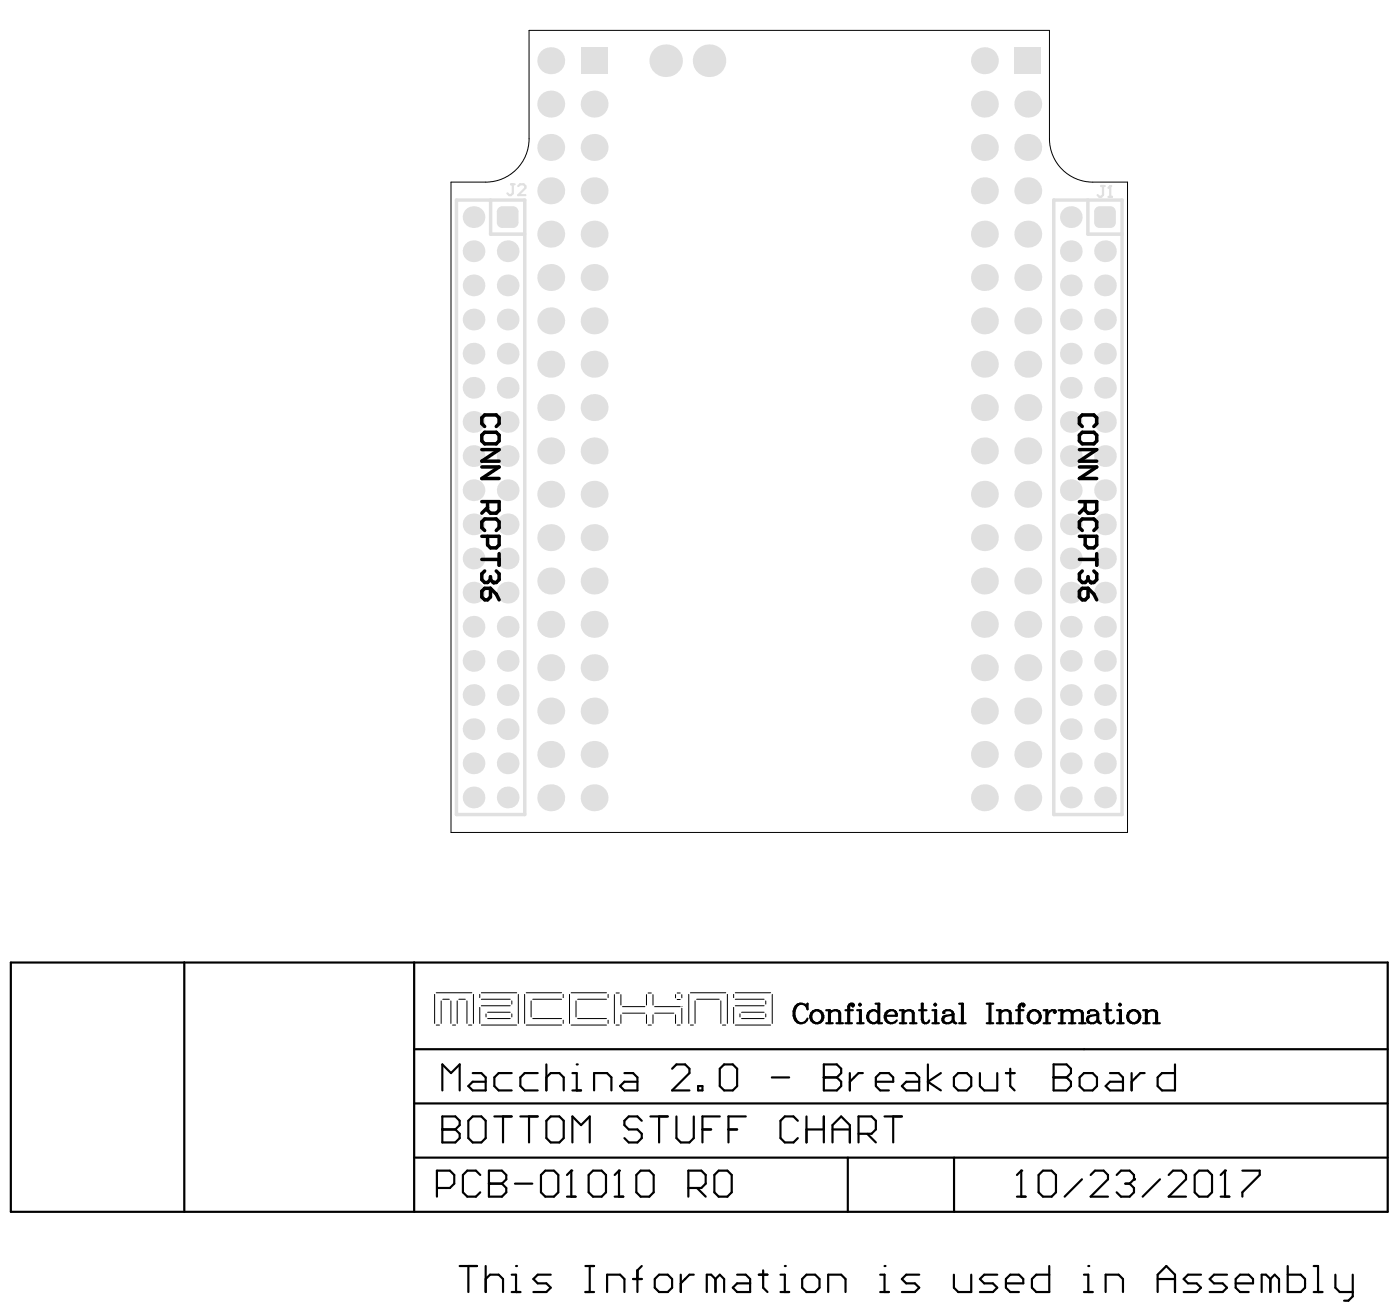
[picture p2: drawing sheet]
<svg xmlns="http://www.w3.org/2000/svg" width="136mm" height="128mm" viewBox="0 0 136 128" stroke-linecap="round" stroke-linejoin="round" font-family="sans-serif">
<path d="M51.5 3h50.6v10.5a4.2 4.2 0 0 0 4.2 4.2h3.4v63.3h-65.8v-63.3h3.3a4.2 4.2 0 0 0 4.3-4.2z" fill="none" stroke="#000" stroke-width=".1"/>
<g fill="#e0e0e0">
<path d="M49.9 21.6h.5zM49.9 21.6h.5v.3l-.2 .2-.3 .1z"/>
<path d="M49.9 20.1v.5zM49.9 20.1h.3l.2 .2v.3h-.5z"/>
<path d="M48.3 20.6h.6zM48.4 20.3l.2-.2h.3v.5h-.6z"/>
<path d="M48.9 21.6v.6zM48.3 21.6h.6v.6l-.3-.1-.2-.2z"/>
<path d="M108 21.6h.5zM108 21.6h.5v.3l-.2 .2-.3 .1z"/>
<path d="M108 20.1v.5zM108 20.1h.3l.2 .2v.3h-.5z"/>
<path d="M106.4 20.6h.5zM106.5 20.3l.2-.2h.2v.5h-.5z"/>
<path d="M106.9 21.6v.6zM106.4 21.6h.5v.6l-.2-.1-.2-.2z"/>
<circle cx="49.4" cy="77.6" r="1.06"/>
<circle cx="49.4" cy="74.2" r="1.06"/>
<circle cx="49.4" cy="70.9" r="1.06"/>
<circle cx="49.4" cy="67.6" r="1.06"/>
<circle cx="49.4" cy="64.3" r="1.06"/>
<circle cx="49.4" cy="61" r="1.06"/>
<circle cx="49.4" cy="57.6" r="1.06"/>
<circle cx="49.4" cy="54.3" r="1.06"/>
<circle cx="49.4" cy="51" r="1.06"/>
<circle cx="49.4" cy="47.7" r="1.06"/>
<circle cx="49.4" cy="44.4" r="1.06"/>
<circle cx="46.1" cy="77.6" r="1.06"/>
<circle cx="46.1" cy="74.2" r="1.06"/>
<circle cx="46.1" cy="70.9" r="1.06"/>
<circle cx="46.1" cy="67.6" r="1.06"/>
<circle cx="46.1" cy="64.3" r="1.06"/>
<circle cx="46.1" cy="61" r="1.06"/>
<circle cx="46.1" cy="57.6" r="1.06"/>
<circle cx="46.1" cy="54.3" r="1.06"/>
<circle cx="46.1" cy="51" r="1.06"/>
<circle cx="46.1" cy="47.7" r="1.06"/>
<circle cx="46.1" cy="44.4" r="1.06"/>
<circle cx="49.4" cy="41" r="1.06"/>
<circle cx="49.4" cy="37.7" r="1.06"/>
<circle cx="49.4" cy="31.1" r="1.06"/>
<circle cx="49.4" cy="27.8" r="1.06"/>
<circle cx="49.4" cy="24.4" r="1.06"/>
<circle cx="46.1" cy="41" r="1.06"/>
<circle cx="46.1" cy="37.7" r="1.06"/>
<circle cx="46.1" cy="31.1" r="1.06"/>
<circle cx="46.1" cy="27.8" r="1.06"/>
<circle cx="46.1" cy="24.4" r="1.06"/>
<circle cx="49.4" cy="34.4" r="1.06"/>
<circle cx="46.1" cy="34.4" r="1.06"/>
<circle cx="46.1" cy="21.1" r="1.06"/>
<circle cx="107.5" cy="77.6" r="1.06"/>
<circle cx="107.5" cy="74.2" r="1.06"/>
<circle cx="107.5" cy="70.9" r="1.06"/>
<circle cx="107.5" cy="67.6" r="1.06"/>
<circle cx="107.5" cy="64.3" r="1.06"/>
<circle cx="107.5" cy="61" r="1.06"/>
<circle cx="107.5" cy="57.6" r="1.06"/>
<circle cx="107.5" cy="54.3" r="1.06"/>
<circle cx="107.5" cy="51" r="1.06"/>
<circle cx="107.5" cy="47.7" r="1.06"/>
<circle cx="107.5" cy="44.4" r="1.06"/>
<circle cx="104.2" cy="77.6" r="1.06"/>
<circle cx="100" cy="77.6" r="1.31"/>
<circle cx="95.7" cy="77.6" r="1.31"/>
<circle cx="104.2" cy="74.2" r="1.06"/>
<circle cx="104.2" cy="70.9" r="1.06"/>
<circle cx="104.2" cy="67.6" r="1.06"/>
<circle cx="104.2" cy="64.3" r="1.06"/>
<circle cx="104.2" cy="61" r="1.06"/>
<circle cx="100" cy="60.7" r="1.31"/>
<circle cx="95.7" cy="60.7" r="1.31"/>
<circle cx="104.2" cy="57.6" r="1.06"/>
<circle cx="104.2" cy="54.3" r="1.06"/>
<circle cx="104.2" cy="51" r="1.06"/>
<circle cx="104.2" cy="47.7" r="1.06"/>
<circle cx="104.2" cy="44.4" r="1.06"/>
<circle cx="100" cy="43.9" r="1.31"/>
<circle cx="95.7" cy="43.9" r="1.31"/>
<circle cx="100" cy="27" r="1.31"/>
<circle cx="95.7" cy="27" r="1.31"/>
<circle cx="100" cy="10.1" r="1.31"/>
<circle cx="95.7" cy="10.1" r="1.31"/>
<circle cx="57.8" cy="77.6" r="1.31"/>
<circle cx="57.8" cy="60.7" r="1.31"/>
<circle cx="57.8" cy="43.9" r="1.31"/>
<circle cx="57.8" cy="27" r="1.31"/>
<circle cx="57.8" cy="10.1" r="1.31"/>
<circle cx="107.5" cy="37.7" r="1.06"/>
<circle cx="107.5" cy="41" r="1.06"/>
<circle cx="107.5" cy="24.4" r="1.06"/>
<circle cx="107.5" cy="27.8" r="1.06"/>
<circle cx="107.5" cy="31.1" r="1.06"/>
<circle cx="100" cy="64.9" r="1.31"/>
<circle cx="95.7" cy="64.9" r="1.31"/>
<circle cx="100" cy="69.2" r="1.31"/>
<circle cx="95.7" cy="69.2" r="1.31"/>
<circle cx="100" cy="52.3" r="1.31"/>
<circle cx="95.7" cy="52.3" r="1.31"/>
<circle cx="100" cy="56.5" r="1.31"/>
<circle cx="95.7" cy="56.5" r="1.31"/>
<circle cx="104.2" cy="37.7" r="1.06"/>
<circle cx="104.2" cy="41" r="1.06"/>
<circle cx="100" cy="35.4" r="1.31"/>
<circle cx="95.7" cy="35.4" r="1.31"/>
<circle cx="100" cy="39.6" r="1.31"/>
<circle cx="95.7" cy="39.6" r="1.31"/>
<circle cx="104.2" cy="24.4" r="1.06"/>
<circle cx="104.2" cy="27.8" r="1.06"/>
<circle cx="104.2" cy="31.1" r="1.06"/>
<circle cx="100" cy="22.8" r="1.31"/>
<circle cx="100" cy="31.2" r="1.31"/>
<circle cx="95.7" cy="31.2" r="1.31"/>
<circle cx="95.7" cy="22.8" r="1.31"/>
<circle cx="100" cy="14.3" r="1.31"/>
<circle cx="95.7" cy="14.3" r="1.31"/>
<circle cx="100" cy="18.6" r="1.31"/>
<circle cx="95.7" cy="18.6" r="1.31"/>
<circle cx="57.8" cy="64.9" r="1.31"/>
<circle cx="57.8" cy="69.2" r="1.31"/>
<circle cx="57.8" cy="52.3" r="1.31"/>
<circle cx="57.8" cy="56.5" r="1.31"/>
<circle cx="57.8" cy="35.4" r="1.31"/>
<circle cx="57.8" cy="39.6" r="1.31"/>
<circle cx="57.8" cy="22.8" r="1.31"/>
<circle cx="57.8" cy="31.2" r="1.31"/>
<circle cx="57.8" cy="14.3" r="1.31"/>
<circle cx="57.8" cy="18.6" r="1.31"/>
<circle cx="107.5" cy="34.4" r="1.06"/>
<circle cx="100" cy="73.4" r="1.31"/>
<circle cx="95.7" cy="73.4" r="1.31"/>
<circle cx="104.2" cy="21.1" r="1.06"/>
<circle cx="104.2" cy="34.4" r="1.06"/>
<circle cx="100" cy="48.1" r="1.31"/>
<circle cx="95.7" cy="48.1" r="1.31"/>
<circle cx="95.7" cy="5.9" r="1.31"/>
<circle cx="69" cy="5.9" r="1.58"/>
<circle cx="57.8" cy="73.4" r="1.31"/>
<circle cx="57.8" cy="48.1" r="1.31"/>
<circle cx="53.6" cy="77.6" r="1.31"/>
<circle cx="53.6" cy="60.7" r="1.31"/>
<circle cx="53.6" cy="43.9" r="1.31"/>
<circle cx="53.6" cy="27" r="1.31"/>
<circle cx="53.6" cy="10.1" r="1.31"/>
<circle cx="53.6" cy="64.9" r="1.31"/>
<circle cx="53.6" cy="69.2" r="1.31"/>
<circle cx="53.6" cy="52.3" r="1.31"/>
<circle cx="53.6" cy="56.5" r="1.31"/>
<circle cx="53.6" cy="35.4" r="1.31"/>
<circle cx="53.6" cy="39.6" r="1.31"/>
<circle cx="53.6" cy="31.2" r="1.31"/>
<circle cx="53.6" cy="22.8" r="1.31"/>
<circle cx="53.6" cy="14.3" r="1.31"/>
<circle cx="53.6" cy="18.6" r="1.31"/>
<circle cx="53.6" cy="73.4" r="1.31"/>
<circle cx="53.6" cy="48.1" r="1.31"/>
<circle cx="53.6" cy="5.9" r="1.31"/>
<circle cx="64.7" cy="5.9" r="1.58"/>
</g>
<g fill="#e0e0e0">
<path d="M48.3 20.6l.6-.5h1l.5 .5v1l-.5 .6h-1l-.6-.6z" fill-rule="evenodd"/>
<path d="M106.4 20.6l.5-.5h1.1l.5 .5v1l-.5 .6h-1.1l-.5-.6z" fill-rule="evenodd"/>
<path d="M98.7 4.6h2.6v2.6h-2.6z" fill-rule="evenodd"/>
<path d="M56.5 4.6h2.6v2.6h-2.6z" fill-rule="evenodd"/>
</g>
<path d="M44.4 19.5h6.6v59.7h-6.6zM47.7 19.5v3.3h3.3M102.5 19.5h6.6v59.7h-6.6zM105.8 19.5v3.3h3.3" fill="none" stroke="#e0e0e0" stroke-width=".34"/>
<path d="M49.7 17.9h.4M49.9 17.9v.9l-.2 .2h-.2l-.1-.2M50.4 18.1l.2-.2h.3l.2 .2v.2l-.7 .7h.7M107.1 18.1h.4M107.3 18.1v.9l-.2 .1h-.2l-.1-.1M107.8 19.1h.4M108 18.1h.1M108 18.1v1M108 18.1l-.2 .2" fill="none" stroke="#e0e0e0" stroke-width=".21"/>
<g fill="none" stroke="#000" stroke-width=".1">
<path d="M42.3 96.7v2.8M42.4 99.7h.3M42.4 96.6h3.5M42.9 97.3v2.2M43.1 97.2h.6M43.9 97.3v2.2M44 99.7h.3M44.5 97.3v2.2M44.6 97.2h.7M45.4 97.3v2.2M45.6 99.7h.3M46.1 96.7v2.8"/>
<path d="M46.7 96.7v.3M46.7 98v1.5M46.8 99.7h3.5M46.8 97.2h2.8M46.8 96.6h3.5M46.8 97.8h2.8M47.3 98.6v.3M47.4 99.1h2.2M47.4 98.5h2.2M49.8 97.3v.4M49.8 98.6v.3M50.4 96.7v2.8"/>
<path d="M51 96.7v2.8M51.2 99.7h3.4M51.2 96.6h3.4M51.7 97.3v1.6M51.8 97.2h2.8M51.8 99.1h2.8M54.8 96.7v.3M54.8 99.2v.3M55.4 96.7v2.8M55.6 99.7h3.4M55.6 96.6h3.4M56 97.3v1.6"/>
<path d="M56.2 97.2h2.8M56.2 99.1h2.8M59.1 96.7v.3M59.1 99.2v.3M59.8 96.7v2.8M59.9 99.7h.3M59.9 96.6h.3M60.4 96.7v1.1M60.4 98.7v.8M60.6 97.9h2.1M60.6 98.5h2.1M62.9 96.7v1.1"/>
<path d="M62.9 98.7v.8M63 99.7h.4M63 96.6h.4M63.5 96.7v1.1M63.5 98.7v.8M63.7 97.9h2.5M63.7 98.5h1.8M65.7 96.7v.4M65.7 98.7v.8M65.9 99.7h.3M65.9 97.2h.3M65.9 96.6h.3"/>
<path d="M66.3 96.7v.4M66.3 98.1v1.4M66.3 97.9h.1M67 96.7v2.8M67.2 99.7h.2M67.2 96.6h3.4M67.6 97.3v2.2M67.8 97.2h2.2M70.1 97.3v2.2M70.3 99.7h.3M70.7 96.7v2.8M71.4 96.7v.3"/>
<path d="M71.4 98v1.5M71.5 99.7h3.5M71.5 97.2h2.8M71.5 96.6h3.5M71.5 97.8h2.8M72 98.6v.3M72.1 99.1h2.2M72.1 98.5h2.2M74.5 97.3v.4M74.5 98.6v.3M75.1 96.7v2.8"/>
</g>
<g fill="none" stroke="#000" stroke-width=".21">
<path d="M1.1 93.6h133.9v24.3h-133.9zM17.9 93.6v24.3M40.3 93.6v24.3M77.8 97.6l.5 .1 .2 .2M77.8 97.6a1.01 1.01 0 0 0-.6 1 1.01 1.01 0 0 0 .6 .9M77.8 97.6a1.08 1.08 0 0 0 0 1.9M78.5 97.6v.6v-.3zM78.5 99.1a.64 .64 0 0 1-.7 .4M79.4 98.3a.64 .64 0 0 0-.6 .6 .64 .64 0 0 0 .6 .6M79.4 99.5h.1M79.4 98.3h.1M79.4 98.3a.67 .67 0 0 0-.5 .6 .67 .67 0 0 0 .5 .6"/>
<path d="M79.5 98.3a.64 .64 0 0 1 .6 .6 .64 .64 0 0 1-.6 .6M79.5 98.3a.67 .67 0 0 1 .5 .6 .67 .67 0 0 1-.5 .6M80.4 99.5h.6M80.4 98.3h.3v1.2M80.6 98.3v1.2M81.4 99.5h.6M81.4 98.3h-.5l-.2 .2M81.4 98.3h.2l.1 .2v1M81.4 98.3h.1l.1 .2v1M82.2 99.5h.7M82.2 98.3h.8M82.8 97.6l.2 .1v.2l-.1-.1 .1-.1"/>
<path d="M82.8 97.6l-.2 .1-.1 .2v1.6M82.8 97.6l-.2 .3v1.6M83.4 99.5h.6M83.4 98.3h.3v1.2M83.6 97.7v-.1l.1 .1-.1 .1zM83.6 98.3v1.2M84.9 98.3h.2l.3 .2M84.9 98.3a.64 .64 0 0 0-.6 .6 .64 .64 0 0 0 .6 .6M84.9 98.3a.67 .67 0 0 0-.5 .6 .67 .67 0 0 0 .5 .6M85.2 97.6h.3v1.9M85.4 99.3l-.1 .1-.4 .1M85.4 97.6v1.9h.4"/>
<path d="M86.1 98.8a.64 .64 0 0 0 .5 .7M86.6 98.3h.4M86.6 98.3a.64 .64 0 0 0-.6 .6 .64 .64 0 0 0 .6 .6M86.6 98.3l-.4 .2-.1 .3M87 98.3l.2 .3v.2h-1.1M87 98.3l.1 .5M87.2 99.3l-.2 .1-.4 .1M87.5 99.5h.7M87.5 98.3h.4v1.2M87.8 98.3v1.2M88.5 99.5h.6M88.5 98.3h-.4l-.2 .2"/>
<path d="M88.5 98.3h.3l.1 .2v1M88.5 98.3h.2l.1 .2v1M89.4 98.3h.7M89.7 97.6h.1v1.6l.1 .3-.1-.1-.1-.2zM90.4 99.3l-.1 .1-.4 .1M90.7 99.5h.6M90.7 98.3h.4v1.2M90.9 97.7l.1-.1 .1 .1-.1 .1zM91 98.3v1.2M91.8 98.4v.1v-.1l.2-.1h.4l.3 .1M92 98.8a.37 .37 0 0 0-.3 .4 .37 .37 0 0 0 .3 .3M92 98.8l-.2 .1-.1 .2 .1 .3 .2 .1"/>
<path d="M92.7 99.3l-.4 .2h-.3M92.7 98.4l.1 .2v.7l.1 .2M92.7 98.4v.9M92.7 99.3l.1 .1 .1 .1M92.7 98.6l-.1 .1-.6 .1M92.9 99.5h.1M93.3 97.6h.4v1.9M93.3 99.5h.6M93.6 97.6v1.9M96 97.6h.6M96 99.5h.6M96.2 97.6v1.9"/>
<path d="M96.3 97.6v1.9M97 99.5h.6M97 98.3h.3v1.2M97.2 98.3v1.2M97.9 99.5h.7M97.9 98.3h-.4l-.2 .2M97.9 98.3h.3l.1 .2v1M97.9 98.3h.2l.1 .2v1M98.8 99.5h.7M98.8 98.3h.7M99.4 97.6l.2 .1-.1 .2v-.1v-.1M99.4 97.6l-.2 .1-.1 .2v1.6"/>
<path d="M99.4 97.6l-.2 .3v1.6M100.5 99.5h.2M100.5 98.3h.2M100.5 98.3a.64 .64 0 0 0-.5 .6 .64 .64 0 0 0 .5 .6M100.5 98.3a.67 .67 0 0 0-.5 .6 .67 .67 0 0 0 .5 .6M100.7 98.3a.64 .64 0 0 1 .5 .6 .64 .64 0 0 1-.5 .6M100.7 98.3a.67 .67 0 0 1 .4 .6 .67 .67 0 0 1-.4 .6M101.5 99.5h.6M101.5 98.3h.4v1.2M101.8 98.3v1.2M102.6 98.3l-.1 .1 .1 .1 .1-.2a.52 .52 0 0 0-.6 0 .52 .52 0 0 0-.2 .5M103 99.5h.6"/>
<path d="M103 98.3h.3v1.2M103.2 98.3v1.2M104 99.5h.6M104 98.3h-.5l-.2 .2M104 98.3h.2l.1 .2M104 98.3h.1l.1 .2v1M104.3 98.5v1M105 99.5h.6M105 98.3h-.5l-.2 .2M105 98.3h.2l.1 .2v1M105 98.3h.1l.1 .2v1M105.9 98.4v.1h-.1l.1-.2h.2h.4l.2 .1"/>
<path d="M106.1 98.8a.37 .37 0 0 0-.3 .4 .37 .37 0 0 0 .3 .3M106.1 98.8l-.3 .1-.1 .2 .1 .3 .3 .1M106.7 99.3l-.3 .2h-.3M106.7 98.4l.1 .2v.7l.2 .2M106.7 98.4v.9M106.7 99.3l.1 .1 .2 .1M106.7 98.6l-.1 .1-.5 .1M107 99.5h.1M107.4 98.3h.7M107.6 97.6h.1v1.6l.2 .3-.2-.1-.1-.2zM108.4 99.3l-.1 .1-.4 .1M108.7 99.5h.6"/>
<path d="M108.7 98.3h.3v1.2M108.8 97.7l.1-.1 .1 .1-.1 .1zM108.9 98.3v1.2M110.2 99.5h.2M110.2 98.3h.2M110.2 98.3a.64 .64 0 0 0-.6 .6 .64 .64 0 0 0 .6 .6M110.2 98.3a.67 .67 0 0 0-.5 .6 .67 .67 0 0 0 .5 .6M110.4 98.3a.64 .64 0 0 1 .5 .6 .64 .64 0 0 1-.5 .6M110.4 98.3a.67 .67 0 0 1 .4 .6 .67 .67 0 0 1-.4 .6M111.2 99.5h.6M111.2 98.3h.3v1.2M111.5 98.3v1.2"/>
<path d="M112.2 99.5h.6M112.2 98.3h-.5l-.2 .2M112.2 98.3h.3v.2v1M112.2 98.3h.2l.1 .2v1M40.3 112.6h94.7M40.3 107.3h94.7M40.3 102.1h94.7M42.5 115.5h1.3l.4-.4v-.8l-.4-.4h-1.3v2.5M43 109.9h.1M43 106.1v-2.6l.9 .9 .8-.9v2.6M43 108.6h1.3l.4 .4v.4l-.4 .5 .4 .4v.4l-.4 .4h-1.3zM43 109.9h1.3"/>
<path d="M45.6 109l.4-.4h.8l.4 .4v1.7l-.4 .4h-.8l-.4-.4zM46 104.4h.8l.4 .4v1.3h-1.2l-.4-.5 .4-.4h1.2M46.7 114.3l-.4-.4h-.9l-.4 .4v1.7l.4 .4h.9l.4-.4M47.6 115.1h.1M47.6 113.9h1.2l.4 .4v.4l-.4 .4 .4 .4v.5l-.4 .4h-1.2zM47.6 115.1h1.2M48.1 108.6h1.7M48.9 108.6v2.5M49.8 104.4h-1.3l-.4 .4v.8l.4 .5h1.3M50.1 115.1h1.7M50.6 108.6h1.7M51.5 108.6v2.5"/>
<path d="M52.3 104.4h-1.3l-.4 .4v.8l.4 .5h1.3M52.6 114.3l.4-.4h.9l.4 .4v1.7l-.4 .4h-.9l-.4-.4zM53.1 104.8l.5-.4h.8l.4 .4v1.3M53.1 109l.5-.4h.8l.4 .4v1.7l-.4 .4h-.8l-.5-.4zM53.1 103.5v2.6M55.1 116.4h.9M55.6 113.9h.1M55.6 113.9v2.5M55.6 113.9l-.5 .4M55.7 104.4h.4v1.7M55.7 106.1h.8M55.7 111.1v-2.5l.8 .8 .9-.8v2.5"/>
<path d="M56.1 103.5h.1M57.7 113.9h.8l.4 .4v1.7l-.4 .4h-.8l-.4-.4v-1.7zM57.8 106.1v-1.7h1.2l.5 .4v1.3M59.8 116.4h.8M60.2 113.9h.1M60.2 113.9v2.5M60.2 113.9l-.4 .4M60.7 104.4h.9l.4 .4v1.3h-1.3l-.4-.5 .4-.4h1.3M61.9 114.3l.4-.4h.9l.4 .4v1.7l-.4 .4h-.9l-.4-.4zM62.4 109l-.4-.4h-.8l-.5 .4v.4l.5 .5h.8l.4 .4v.4l-.4 .4h-.8l-.5-.4M63.3 108.6h1.7M64.1 108.6v2.5"/>
<path d="M65.4 103.9l.4-.4h.8l.5 .4v.5l-1.7 1.7h1.7M65.8 108.6v2.1l.4 .4h.9l.4-.4v-2.1M67 115.5h1.2l.4-.4v-.8l-.4-.4h-1.2v2.5M67.8 115.5l.8 .9M67.9 105.6h.4v.5h-.4zM68.3 109.9h.9M69.5 114.3l.4-.4h.8l.5 .4v1.7l-.5 .4h-.8l-.4-.4zM70 103.9l.4-.4h.9l.4 .4v1.7l-.4 .5h-.9l-.4-.5zM70 108.6h-1.7v2.5M70.9 109.9h.8M72.5 108.6h-1.6v2.5M75.1 104.8h1.7"/>
<path d="M77.6 109l-.4-.4h-.9l-.4 .4v1.7l.4 .4h.9l.4-.4M78.4 109.9h1.7M78.4 108.6v2.5M80.1 104.8h.1M80.1 103.5h1.3l.4 .4v.5l-.4 .4 .4 .4v.4l-.4 .5h-1.3zM80.1 104.8h1.3M80.1 108.6v2.5M81 111.1v-1.7l.8-.8 .9 .8v1.7M81 109.9h1.7M82.5 112.6v5.3M82.7 104.4v1.7M83.5 110.3h1.3l.4-.4v-.9l-.4-.4h-1.3v2.5"/>
<path d="M83.9 104.4h-.4l-.8 .8M84.3 110.3l.9 .8M85.2 105.2h1.7v-.4l-.4-.4h-.9l-.4 .4v.8l.4 .5h.9M86 108.6h1.7M86.9 108.6v2.5M88.1 104.4h.9l.4 .4v1.3h-1.3l-.4-.5 .4-.4h1.3M90.3 103.5v2.6M91.5 104.4l-1.2 .8 1.2 .9M92.8 112.6v5.3M93.2 104.4h.8l.5 .4v.8l-.5 .5h-.8l-.4-.5v-.8zM95.3 104.4v1.2l.4 .5h1.3v-1.7M97.8 104.4h.9"/>
<path d="M98.3 103.9v1.7l.4 .5M98.9 116.4h.9M99.3 113.9h.1M99.3 113.9v2.5M99.3 113.9l-.4 .4M101 114.3l.4-.4h.9l.4 .4v1.7l-.4 .4h-.9l-.4-.4zM102.5 104.8h.1M102.5 103.5h1.2l.5 .4v.5l-.5 .4 .5 .4v.4l-.5 .5h-1.2zM102.5 104.8h1.2M105.2 114.7l-1.6 1.7M105.4 104.4h.9l.4 .4v.8l-.4 .5h-.9l-.4-.5v-.8zM106.1 114.3l.4-.4h.8l.5 .4v.4l-1.7 1.7h1.7"/>
<path d="M108 104.4h.8l.4 .4v1.3h-1.2l-.5-.5 .5-.4h1.2M108.6 114.3l.4-.4h.9l.4 .4v.4M109.5 115.1h.4M109.9 115.1l.4 .4v.5l-.4 .4h-.9l-.4-.4M110.1 104.4v1.7M110.3 114.7h.1M110.3 114.7l-.4 .4M111.3 104.4h-.4l-.8 .8M112.8 114.7l-1.7 1.7M113.7 114.3l.4-.4h.8l.5 .4v.4l-1.7 1.7h1.7M114.3 103.5v2.6h-1.3l-.4-.5v-.8l.4-.4h1.3M116.6 113.9h.9l.4 .4v1.7l-.4 .4h-.9l-.4-.4v-1.7z"/>
<path d="M118.7 116.4h.9M119.2 113.9h.1M119.2 113.9v2.5M119.2 113.9l-.5 .4M120.8 113.9h1.7v.4l-1.7 1.7v.4M44.7 123.1h1.7M45.6 123.1v2.6M47.2 123.1v2.6M47.2 124.4l.5-.4h.8l.4 .4v1.3M49.8 124h.4v1.7M49.8 125.7h.8M50.2 123.1h.1"/>
<path d="M53.6 124h-1.3l-.4 .4 .4 .4h.8l.5 .4-.5 .5h-1.2M56.9 123.1h.9M56.9 125.7h.9M57.4 123.1v2.6M59 125.7v-1.7h1.3l.4 .4v1.3M61.6 124.4h.8M62.4 123.1l-.4 .5v2.1M63.7 124.4l.4-.4h.9l.4 .4v.8l-.4 .5h-.9l-.4-.5zM66.2 124v1.7M67.5 124h-.4l-.9 .8M69.6 124.4l-.4-.4h-.5v1.7M69.6 124.4v1.3"/>
<path d="M69.6 124.4l.4-.4 .4 .4v1.3M71.7 124h.8l.5 .4v1.3h-1.3l-.4-.5 .4-.4h1.3M73.8 124h.8M74.2 123.6v1.6l.4 .5M75.9 124h.4v1.7M75.9 125.7h.9M76.3 123.1h.1M78 124.4l.4-.4h.9l.4 .4v.8l-.4 .5h-.9l-.4-.5zM80.6 125.7v-1.7h1.2l.4 .4v1.3M85.6 124h.4v1.7M85.6 125.7h.9M86 123.1h.1"/>
<path d="M89.4 124h-1.3l-.4 .4 .4 .4h.9l.4 .4-.4 .5h-1.3M92.8 124v1.2l.4 .5h1.3v-1.7M97 124h-1.3l-.4 .4 .4 .4h.9l.4 .4-.4 .5h-1.3M97.8 124.8h1.7v-.4l-.4-.4h-.8l-.5 .4v.8l.5 .5h.8M102.1 123.1v2.6h-1.3l-.4-.5v-.8l.4-.4h1.3M105.4 124h.5v1.7M105.4 125.7h.9M105.9 123.1h.1M107.5 125.7v-1.7h1.3l.4 .4v1.3M112.6 125.7v-1.7l.8-.9 .9 .9v1.7M112.6 124.4h1.7M116.8 124h-1.2l-.5 .4 .5 .4h.8l.4 .4-.4 .5h-1.3"/>
<path d="M119.3 124h-1.2l-.4 .4 .4 .4h.8l.4 .4-.4 .5h-1.2M120.2 124.8h1.7v-.4l-.4-.4h-.9l-.4 .4v.8l.4 .5h.9M123.6 124.4l-.5-.4h-.4v1.7M123.6 124.4v1.3M123.6 124.4l.4-.4 .4 .4v1.3M125.2 123.1v2.6h1.3l.4-.5v-.8l-.4-.4h-1.3M127.8 123.1h.4v2.6M127.8 125.7h.8M129.9 124v1.2l.4 .5h1.3M131.6 124v2.1l-.4 .4h-.5"/>
</g>
<g fill="none" stroke="#000" stroke-width=".34">
<path d="M46.9 42.3l.2-.3h1.2l.2 .3v.6l-.2 .3h-1.2l-.2-.3zM46.9 43.7h1.6l-1.6 1.2h1.6M46.9 45.4h1.6l-1.6 1.1h1.6M46.9 48.8h1.6v.8l-.2 .3h-.6l-.3-.3v-.8M46.9 52.2h1.6v.8l-.2 .3h-.6l-.3-.3v-.8M46.9 54.4h1.6M47.1 41.5l-.2-.3v-.6l.2-.2h1.2l.2 .2v.6l-.2 .3M47.1 51.6l-.2-.3v-.5l.2-.3h1.2l.2 .3v.5l-.2 .3M47.1 55.5l-.2 .3v.6l.2 .3h.3l.3-.3M47.1 57.2h.6v.9l-.3 .2h-.3l-.2-.2v-.6zM47.4 49.4l-.5 .5M47.7 56.1v.3"/>
<path d="M47.7 57.2l.6 .6 .2 .5M48.3 55.5l.2 .3v.6l-.2 .3h-.3l-.3-.3M48.5 53.8v1.2M105 42.3l.3-.3h1.1l.3 .3v.6l-.3 .3h-1.1l-.3-.3zM105 48.8h1.7v.8l-.3 .3h-.6l-.3-.3v-.8M105 52.2h1.7v.8l-.3 .3h-.6l-.3-.3v-.8M105 43.7h1.7l-1.7 1.2h1.7M105 45.4h1.7l-1.7 1.1h1.7M105 54.4h1.7M105.3 41.5l-.3-.3v-.6l.3-.2h1.1l.3 .2v.6l-.3 .3M105.3 51.6l-.3-.3v-.5l.3-.3h1.1l.3 .3v.5l-.3 .3M105.3 55.5l-.3 .3v.6l.3 .3h.2l.3-.3"/>
<path d="M105.3 57.2h.5v.9l-.3 .2h-.2l-.3-.2v-.6zM105.5 49.4l-.5 .5M105.8 56.1v.3M105.8 57.2l.6 .6 .3 .5M106.4 55.5l.3 .3v.6l-.3 .3h-.3l-.3-.3M106.7 53.8v1.2"/>
</g>
<g fill="#000">
<circle cx="48" cy="56.7" r=".17"/>
<circle cx="106.1" cy="56.7" r=".17"/>
</g>
</svg>
